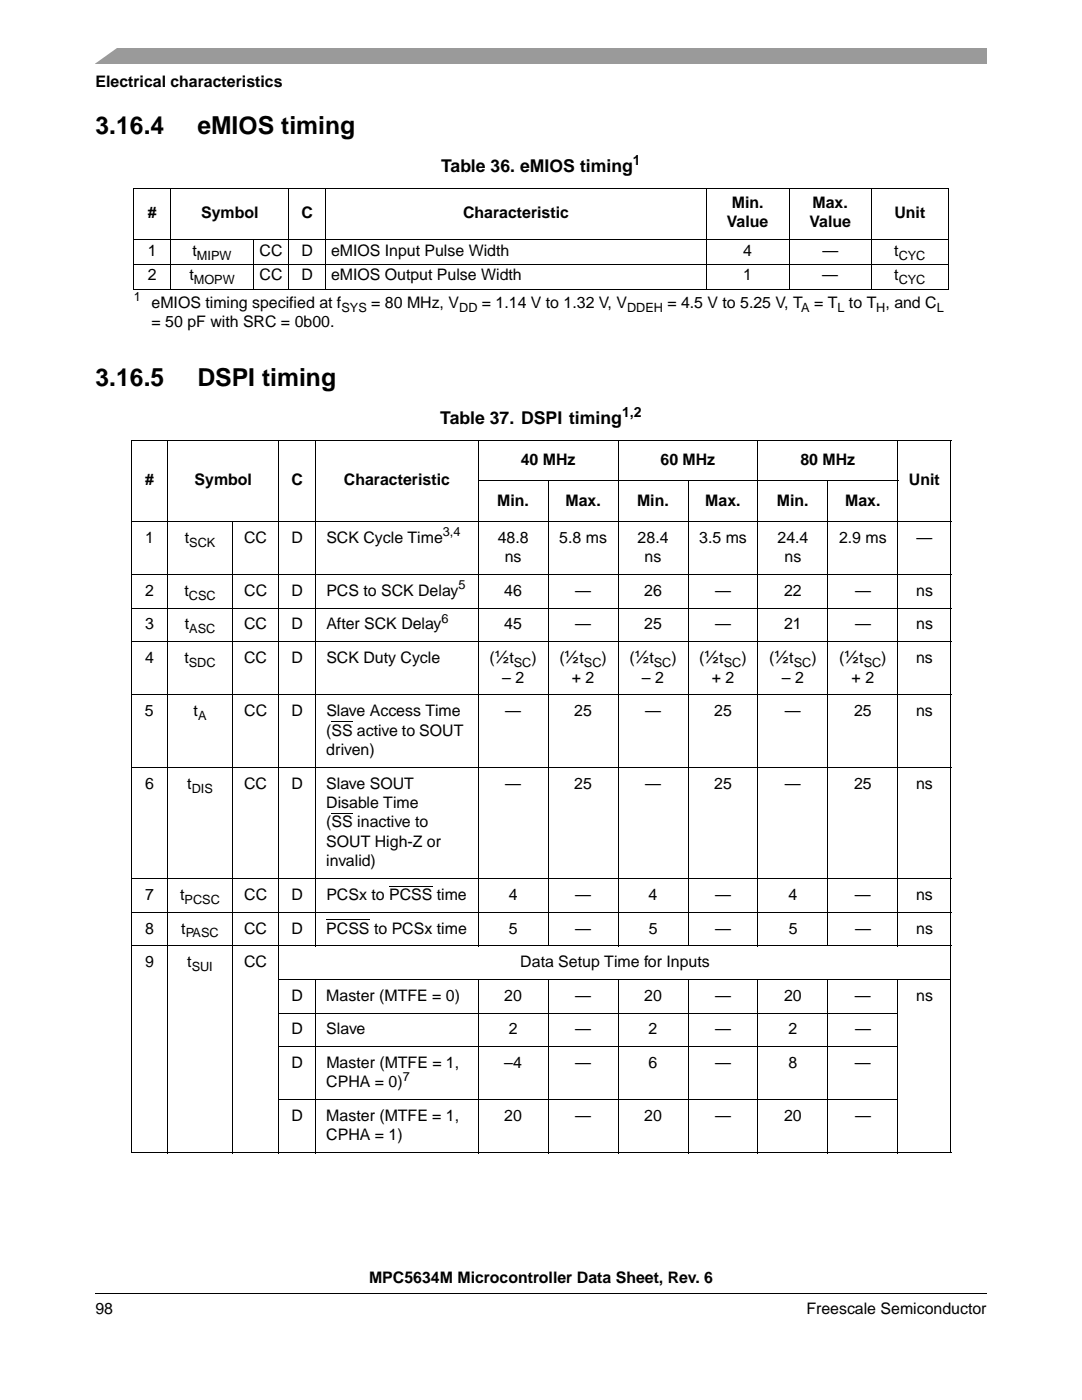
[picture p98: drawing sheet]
<svg xmlns="http://www.w3.org/2000/svg" width="216mm" height="279mm" viewBox="0 0 216 279" stroke-linecap="round" stroke-linejoin="round" font-family="sans-serif">
<defs><g id="words">
<g font-size="4.9">
<text x="19" y="26.8">3.16.4</text>
<text x="39.4" y="26.8">eMIOS timing</text>
<text x="19" y="77">3.16.5</text>
<text x="39.4" y="77">DSPI timing</text>
</g>
<g font-size="3.5">
<text x="88" y="34.3">Table 36. eMIOS timing</text>
<text x="87.9" y="84.6">Table 37. DSPI timing</text>
</g>
<g font-size="3.2">
<text x="19.1" y="17.4">Electrical characteristics</text>
<text x="146" y="41.5">Min.</text>
<text x="162.1" y="41.5">Max.</text>
<text x="29.5" y="43.4">#</text>
<text x="40.1" y="43.4">Symbol</text>
<text x="60.1" y="43.4">C</text>
<text x="92.4" y="43.4">Characteristic</text>
<text x="145.1" y="45.4">Value</text>
<text x="161.5" y="45.4">Value</text>
<text x="178.5" y="43.4">Unit</text>
<text x="29.5" y="51">1</text>
<text x="38.4" y="51">t</text>
<text x="51.8" y="51">CC</text>
<text x="60.2" y="51">D</text>
<text x="66.1" y="51">eMIOS Input Pulse Width</text>
<text x="148.3" y="51">4</text>
<text x="164.1" y="51">—</text>
<text x="178.4" y="51">t</text>
<text x="29.5" y="55.9">2</text>
<text x="37.8" y="55.9">t</text>
<text x="51.8" y="55.9">CC</text>
<text x="60.2" y="55.9">D</text>
<text x="66.1" y="55.9">eMIOS Output Pulse Width</text>
<text x="148.3" y="55.9">1</text>
<text x="164.1" y="55.9">—</text>
<text x="178.4" y="55.9">t</text>
<text x="30.2" y="65.3">= 50 pF with SRC = 0b00.</text>
<text x="30.2" y="61.4">eMIOS timing specified at f</text>
<text x="74.1" y="61.4">= 80 MHz, V</text>
<text x="96.2" y="61.4">= 1.14 V to 1.32 V, V</text>
<text x="133.2" y="61.4">= 4.5 V to 5.25 V, T</text>
<text x="162.4" y="61.4">= T</text>
<text x="169.4" y="61.4">to T , and C</text>
<text x="103.9" y="92.8">40 MHz</text>
<text x="131.8" y="92.8">60 MHz</text>
<text x="159.7" y="92.8">80 MHz</text>
<text x="28.9" y="96.9">#</text>
<text x="38.8" y="96.9">Symbol</text>
<text x="58.2" y="96.9">C</text>
<text x="68.6" y="96.9">Characteristic</text>
<text x="99.2" y="100.9">Min.</text>
<text x="112.8" y="100.9">Max.</text>
<text x="127.1" y="100.9">Min.</text>
<text x="140.7" y="100.9">Max.</text>
<text x="155" y="100.9">Min.</text>
<text x="168.6" y="100.9">Max.</text>
<text x="181.4" y="96.9">Unit</text>
<text x="28.9" y="108.3">1</text>
<text x="36.9" y="108.3">t</text>
<text x="48.7" y="108.3">CC</text>
<text x="58.2" y="108.3">D</text>
<text x="65.1" y="108.3">SCK Cycle Time</text>
<text x="99.3" y="108.3">48.8</text>
<text x="100.7" y="112.2">ns</text>
<text x="111.6" y="108.3">5.8 ms</text>
<text x="127.2" y="108.3">28.4</text>
<text x="128.6" y="112.2">ns</text>
<text x="139.5" y="108.3">3.5 ms</text>
<text x="155.1" y="108.3">24.4</text>
<text x="156.5" y="112.2">ns</text>
<text x="167.4" y="108.3">2.9 ms</text>
<text x="182.9" y="108.3">—</text>
<text x="28.9" y="118.9">2</text>
<text x="36.8" y="118.9">t</text>
<text x="48.7" y="118.9">CC</text>
<text x="58.2" y="118.9">D</text>
<text x="65.1" y="118.9">PCS to SCK Delay</text>
<text x="100.6" y="118.9">46</text>
<text x="114.8" y="118.9">—</text>
<text x="128.5" y="118.9">26</text>
<text x="142.7" y="118.9">—</text>
<text x="156.5" y="118.9">22</text>
<text x="170.6" y="118.9">—</text>
<text x="182.8" y="118.9">ns</text>
<text x="28.9" y="125.6">3</text>
<text x="36.9" y="125.6">t</text>
<text x="48.7" y="125.6">CC</text>
<text x="58.2" y="125.6">D</text>
<text x="65.1" y="125.6">After SCK Delay</text>
<text x="100.6" y="125.6">45</text>
<text x="114.8" y="125.6">—</text>
<text x="128.5" y="125.6">25</text>
<text x="142.7" y="125.6">—</text>
<text x="156.5" y="125.6">21</text>
<text x="170.6" y="125.6">—</text>
<text x="182.8" y="125.6">ns</text>
<text x="28.9" y="132.3">4</text>
<text x="36.8" y="132.3">t</text>
<text x="48.7" y="132.3">CC</text>
<text x="58.2" y="132.3">D</text>
<text x="65.1" y="132.3">SCK Duty Cycle</text>
<text x="97.7" y="132.3">(½t</text>
<text x="100.2" y="136.2">– 2</text>
<text x="106.1" y="132.3">)</text>
<text x="111.6" y="132.3">(½t</text>
<text x="114.1" y="136.2">+ 2</text>
<text x="120" y="132.3">)</text>
<text x="125.6" y="132.3">(½t</text>
<text x="128.1" y="136.2">– 2</text>
<text x="134" y="132.3">)</text>
<text x="139.5" y="132.3">(½t</text>
<text x="142" y="136.2">+ 2</text>
<text x="147.9" y="132.3">)</text>
<text x="153.5" y="132.3">(½t</text>
<text x="156" y="136.2">– 2</text>
<text x="161.9" y="132.3">)</text>
<text x="167.5" y="132.3">(½t</text>
<text x="169.9" y="136.2">+ 2</text>
<text x="175.9" y="132.3">)</text>
<text x="182.8" y="132.3">ns</text>
<text x="28.9" y="142.9">5</text>
<text x="38.6" y="142.9">t</text>
<text x="48.7" y="142.9">CC</text>
<text x="58.2" y="142.9">D</text>
<text x="65.1" y="142.9">Slave Access Time</text>
<text x="100.8" y="142.9">—</text>
<text x="114.6" y="142.9">25</text>
<text x="128.7" y="142.9">—</text>
<text x="142.5" y="142.9">25</text>
<text x="156.6" y="142.9">—</text>
<text x="170.4" y="142.9">25</text>
<text x="182.8" y="142.9">ns</text>
<text x="65.1" y="146.8">(SS active to SOUT</text>
<text x="65.1" y="150.7">driven)</text>
<text x="28.9" y="157.4">6</text>
<text x="37.4" y="157.4">t</text>
<text x="48.7" y="157.4">CC</text>
<text x="58.2" y="157.4">D</text>
<text x="65.1" y="161.2">Disable Time</text>
<text x="65.1" y="157.4">Slave SOUT</text>
<text x="100.8" y="157.4">—</text>
<text x="114.6" y="157.4">25</text>
<text x="128.7" y="157.4">—</text>
<text x="142.5" y="157.4">25</text>
<text x="156.6" y="157.4">—</text>
<text x="170.4" y="157.4">25</text>
<text x="182.8" y="157.4">ns</text>
<text x="65.1" y="165.1">(SS inactive to</text>
<text x="65.1" y="169">SOUT High-Z or</text>
<text x="65.1" y="172.9">invalid)</text>
<text x="28.9" y="179.6">7</text>
<text x="36" y="179.6">t</text>
<text x="48.7" y="179.6">CC</text>
<text x="58.2" y="179.6">D</text>
<text x="65.1" y="179.6">PCSx to PCSS time</text>
<text x="101.5" y="179.6">4</text>
<text x="114.8" y="179.6">—</text>
<text x="129.4" y="179.6">4</text>
<text x="142.7" y="179.6">—</text>
<text x="157.3" y="179.6">4</text>
<text x="170.6" y="179.6">—</text>
<text x="182.8" y="179.6">ns</text>
<text x="28.9" y="186.3">8</text>
<text x="36.2" y="186.3">t</text>
<text x="48.7" y="186.3">CC</text>
<text x="58.2" y="186.3">D</text>
<text x="65.1" y="186.3">PCSS to PCSx time</text>
<text x="101.5" y="186.3">5</text>
<text x="114.8" y="186.3">—</text>
<text x="129.5" y="186.3">5</text>
<text x="142.7" y="186.3">—</text>
<text x="157.4" y="186.3">5</text>
<text x="170.6" y="186.3">—</text>
<text x="182.8" y="186.3">ns</text>
<text x="28.9" y="193">9</text>
<text x="37.4" y="193">t</text>
<text x="48.7" y="193">CC</text>
<text x="103.8" y="193">Data Setup Time for Inputs</text>
<text x="58.2" y="199.7">D</text>
<text x="65.1" y="199.7">Master (MTFE = 0)</text>
<text x="100.6" y="199.7">20</text>
<text x="114.8" y="199.7">—</text>
<text x="128.5" y="199.7">20</text>
<text x="142.7" y="199.7">—</text>
<text x="156.5" y="199.7">20</text>
<text x="170.6" y="199.7">—</text>
<text x="182.8" y="199.7">ns</text>
<text x="58.2" y="206.4">D</text>
<text x="65.1" y="206.4">Slave</text>
<text x="101.5" y="206.4">2</text>
<text x="114.8" y="206.4">—</text>
<text x="129.4" y="206.4">2</text>
<text x="142.7" y="206.4">—</text>
<text x="157.4" y="206.4">2</text>
<text x="170.6" y="206.4">—</text>
<text x="58.2" y="213.1">D</text>
<text x="65.1" y="213.1">Master (MTFE = 1,</text>
<text x="100.6" y="213.1">–4</text>
<text x="114.8" y="213.1">—</text>
<text x="129.4" y="213.1">6</text>
<text x="142.7" y="213.1">—</text>
<text x="157.3" y="213.1">8</text>
<text x="170.6" y="213.1">—</text>
<text x="65.1" y="217">CPHA = 0)</text>
<text x="58.2" y="223.7">D</text>
<text x="65.1" y="227.6">CPHA = 1)</text>
<text x="65.1" y="223.7">Master (MTFE = 1,</text>
<text x="100.6" y="223.7">20</text>
<text x="114.8" y="223.7">—</text>
<text x="128.5" y="223.7">20</text>
<text x="142.7" y="223.7">—</text>
<text x="156.5" y="223.7">20</text>
<text x="170.6" y="223.7">—</text>
<text x="73.6" y="256.1">MPC5634M Microcontroller Data Sheet, Rev. 6</text>
<text x="19" y="262.3">98</text>
<text x="160.9" y="262.3">Freescale Semiconductor</text>
</g>
<g font-size="2.8">
<text x="126.3" y="32.9">1</text>
<text x="124.1" y="83.2">1,2</text>
</g>
<g font-size="2.5">
<text x="39.3" y="51.8">MIPW</text>
<text x="179.3" y="51.8">CYC</text>
<text x="38.7" y="56.7">MOPW</text>
<text x="179.3" y="56.7">CYC</text>
<text x="26.7" y="60.2">1</text>
<text x="68.1" y="62.2">SYS</text>
<text x="91.6" y="62.2">DD</text>
<text x="125.1" y="62.2">DDEH</text>
<text x="159.9" y="62.2">A</text>
<text x="167.1" y="62.2">L</text>
<text x="174.9" y="62.2">H</text>
<text x="186.9" y="62.2">L</text>
<text x="88.4" y="107.1">3,4</text>
<text x="37.8" y="109.1">SCK</text>
<text x="37.7" y="119.7">CSC</text>
<text x="91.5" y="117.6">5</text>
<text x="88.1" y="124.4">6</text>
<text x="37.8" y="126.4">ASC</text>
<text x="37.7" y="133.1">SDC</text>
<text x="102.5" y="133.1">SC</text>
<text x="116.5" y="133.1">SC</text>
<text x="130.5" y="133.1">SC</text>
<text x="144.4" y="133.1">SC</text>
<text x="158.4" y="133.1">SC</text>
<text x="172.3" y="133.1">SC</text>
<text x="39.5" y="143.7">A</text>
<text x="38.2" y="158.2">DIS</text>
<text x="36.8" y="180.4">PCSC</text>
<text x="37.1" y="187.1">PASC</text>
<text x="38.2" y="193.8">SUI</text>
<text x="80.4" y="215.7">7</text>
</g>
</g></defs>
<path d="M19 258.1v.1z" fill="#000"/>
<path d="M19 258.1h177.8" fill="none" stroke="#000" stroke-width=".2"/>
<path d="M19 9.5h177.8v3.2h-177.8z" fill="#9a9a9a"/>
<path d="M17.1 9.2h6.8l-5.3 3.8h-1.5z" fill="#fff"/>
<g fill="#fff">
<path d="M26.7 57.7h162.5v1.6h-162.5z"/>
<path d="M151.2 104.1h14v10.6h-14z"/>
</g>
<path d="M66.2 144h4.2M66.2 162.4h4.2M77.6 176.9h8.7M65.1 183.6h8.6" fill="none" stroke="#000" stroke-width=".2"/>
<path d="M26.1 188.8h7.4v41.3h-7.4z" fill="#fff"/>
<g fill="none" stroke="#000" stroke-width=".2">
<path d="M26.6 37.6h162.7M26.7 37.7v19.9M34.1 37.5v20.3M57.6 37.5v20.3M65 37.5v20.3M140.9 37.5v20.3M157.4 37.5v20.3M173.9 37.5v20.3M189.2 37.7v19.9M26.6 47.8h162.7M26.6 52.8h162.7M26.6 57.7h162.7"/>
<path d="M50.6 47.8v10M26.1 87.9h163.7M26.1 88v142M33.5 87.8v142.3M55.7 87.8v142.3M63 87.8v101.1M95.3 96h84M95.4 87.8v101.1M109.4 95.9v93M123.3 87.8v101.1M137.3 95.9v93M151.2 87.8v101.1"/>
<path d="M165.2 95.9v93M179.2 87.8v101.1M189.8 88v142M26.1 104.1h163.7M26.1 114.7h163.7M46.4 104v126.1M26.1 121.4h163.7M26.1 128.1h163.7M26.1 138.7h163.7M26.1 153.1h163.7M26.1 175.4h163.7M26.1 182.1h163.7"/>
<path d="M26.1 188.8h163.7M55.6 195.5h134.2M63 195.4v34.7M95.4 195.4v34.7M109.4 195.4v34.7M123.3 195.4v34.7M137.3 195.4v34.7M151.2 195.4v34.7M165.2 195.4v34.7M179.2 195.4v34.7M55.6 202.2h123.7M55.6 208.9h123.7"/>
<path d="M55.6 219.5h123.7M26.1 230.1h163.7"/>
</g>
<use href="#words"/>
</svg>
